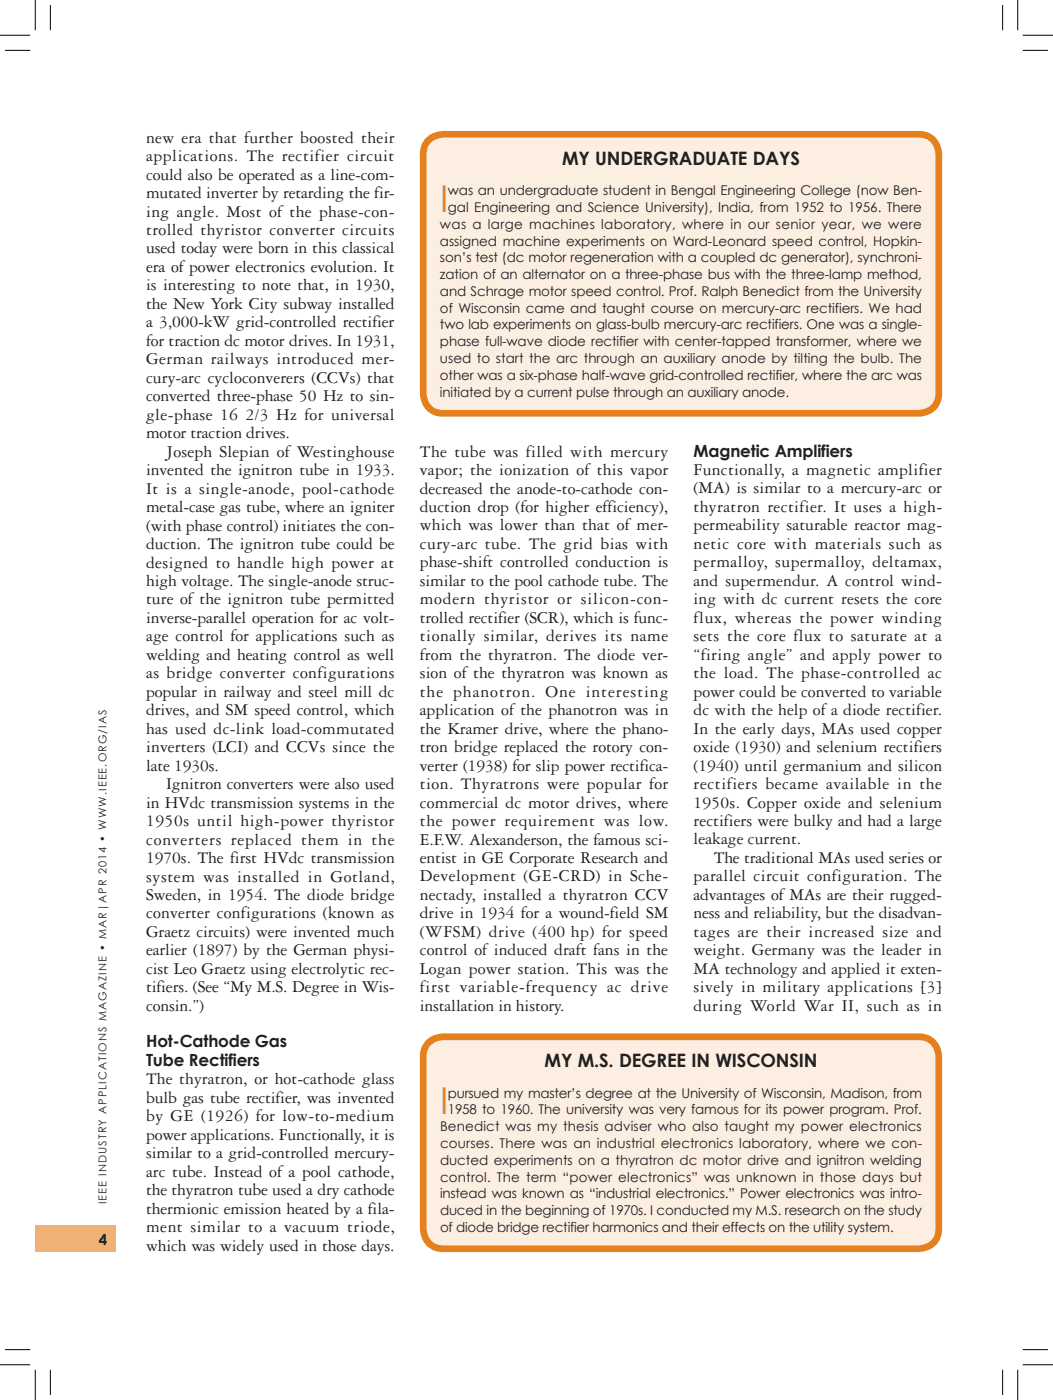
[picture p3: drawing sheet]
<svg xmlns="http://www.w3.org/2000/svg" width="221mm" height="294mm" viewBox="0 0 221 294" stroke-linecap="round" stroke-linejoin="round" font-family="sans-serif">
<defs><g id="words">
<g font-size="7.7" fill="#e6801d">
<text x="92.4" y="44.5">I</text>
<text x="92.4" y="234.2">I</text>
</g>
<g font-size="3.9" fill="#231f20">
<text x="118.1" y="34.7">My unde</text>
<text x="133" y="34.7">r</text>
<text x="133" y="34.7">g</text>
<text x="133" y="34.7">a</text>
<text x="145.5" y="34.7">dua</text>
<text x="150.6" y="34.7">t</text>
<text x="150.6" y="34.7">e</text>
<text x="158.1" y="34.7">days</text>
<text x="114.4" y="224.3">My M.S. de</text>
<text x="132.7" y="224.3">g</text>
<text x="132.7" y="224.3">r</text>
<text x="132.7" y="224.3">e</text>
<text x="145.3" y="224.3">in Wisconsin</text>
</g>
<g font-size="3.7" fill="#231f20">
<text x="30.7" y="30">new era that further boosted their</text>
<text x="30.7" y="33.9">applications. The rectifier circuit</text>
<text x="30.7" y="37.7">could also be operated as a line-com-</text>
<text x="30.7" y="41.6">mutated inverter by retarding the fir-</text>
<text x="30.7" y="45.5">ing angle. Most of the phase-con-</text>
<text x="30.7" y="49.4">trolled thyristor converter circuits</text>
<text x="30.7" y="53.3">used today were born in this classical</text>
<text x="30.7" y="57.2">era of power electronics evolution. It</text>
<text x="30.7" y="61">is interesting to note that, in 1930,</text>
<text x="30.7" y="64.9">the New York City subway installed</text>
<text x="30.7" y="68.8">a 3,000-kW grid-controlled rectifier</text>
<text x="30.7" y="72.7">for traction dc motor drives. In 1931,</text>
<text x="30.7" y="76.6">German railways introduced mer-</text>
<text x="30.7" y="80.4">cury-arc cycloconverers (CCVs) that</text>
<text x="30.7" y="84.3">converted three-phase 50 Hz to sin-</text>
<text x="30.7" y="88.2">gle-phase 16 2/3 Hz for universal</text>
<text x="30.7" y="92.1">motor traction drives.</text>
<text x="34.9" y="96">Joseph Slepian of Westinghouse</text>
<text x="88.2" y="96">The tube was filled with mercury</text>
<text x="30.7" y="99.9">invented the ignitron tube in 1933.</text>
<text x="88.2" y="99.8">vapor; the ionization of this vapor</text>
<text x="145.7" y="99.8">Functionally, a magnetic amplifier</text>
<text x="30.7" y="103.7">It is a single-anode, pool-cathode</text>
<text x="30.7" y="107.6">metal-case gas tube, where an igniter</text>
<text x="88.2" y="103.7">decreased the anode-to-cathode con-</text>
<text x="88.2" y="107.6">duction drop (for higher efficiency),</text>
<text x="145.7" y="103.7">(MA) is similar to a mercury-arc or</text>
<text x="145.7" y="107.6">thyratron rectifier. It uses a high-</text>
<text x="30.7" y="111.5">(with phase control) initiates the con-</text>
<text x="88.2" y="111.5">which was lower than that of mer-</text>
<text x="145.7" y="111.5">permeability saturable reactor mag-</text>
<text x="30.7" y="115.4">duction. The ignitron tube could be</text>
<text x="30.7" y="119.3">designed to handle high power at</text>
<text x="88.2" y="115.4">cury-arc tube. The grid bias with</text>
<text x="88.2" y="119.3">phase-shift controlled conduction is</text>
<text x="145.7" y="115.4">netic core with materials such as</text>
<text x="145.7" y="119.2">permalloy, supermalloy, deltamax,</text>
<text x="30.7" y="123.1">high voltage. The single-anode struc-</text>
<text x="88.2" y="123.1">similar to the pool cathode tube. The</text>
<text x="145.7" y="123.1">and supermendur. A control wind-</text>
<text x="30.7" y="127">ture of the ignitron tube permitted</text>
<text x="30.7" y="130.9">inverse-parallel operation for ac volt-</text>
<text x="88.2" y="127">modern thyristor or silicon-con-</text>
<text x="88.2" y="130.9">trolled rectifier (SCR), which is func-</text>
<text x="145.7" y="127">ing with dc current resets the core</text>
<text x="145.7" y="130.9">flux, whereas the power winding</text>
<text x="30.7" y="134.8">age control for applications such as</text>
<text x="88.2" y="134.8">tionally similar, derives its name</text>
<text x="145.7" y="134.8">sets the core flux to saturate at a</text>
<text x="30.7" y="138.7">welding and heating control as well</text>
<text x="30.7" y="142.6">as bridge converter configurations</text>
<text x="88.2" y="138.7">from the thyratron. The diode ver-</text>
<text x="88.2" y="142.5">sion of the thyratron was known as</text>
<text x="145.7" y="138.6">“firing angle” and apply power to</text>
<text x="145.7" y="142.5">the load. The phase-controlled ac</text>
<text x="30.7" y="146.4">popular in railway and steel mill dc</text>
<text x="88.2" y="146.4">the phanotron. One interesting</text>
<text x="145.7" y="146.4">power could be converted to variable</text>
<text x="30.7" y="150.3">drives, and SM speed control, which</text>
<text x="30.7" y="154.2">has used dc-link load-commutated</text>
<text x="88.2" y="150.3">application of the phanotron was in</text>
<text x="88.2" y="154.2">the Kramer drive, where the phano-</text>
<text x="145.7" y="150.3">dc with the help of a diode rectifier.</text>
<text x="145.7" y="154.2">In the early days, MAs used copper</text>
<text x="30.7" y="158.1">inverters (LCI) and CCVs since the</text>
<text x="30.7" y="162">late 1930s.</text>
<text x="88.2" y="158.1">tron bridge replaced the rotory con-</text>
<text x="88.2" y="162">verter (1938) for slip power rectifica-</text>
<text x="145.7" y="158.1">oxide (1930) and selenium rectifiers</text>
<text x="145.7" y="161.9">(1940) until germanium and silicon</text>
<text x="34.9" y="165.8">Ignitron converters were also used</text>
<text x="88.2" y="165.8">tion. Thyratrons were popular for</text>
<text x="145.7" y="165.8">rectifiers became available in the</text>
<text x="30.7" y="169.7">in HVdc transmission systems in the</text>
<text x="30.7" y="173.6">1950s until high-power thyristor</text>
<text x="88.2" y="169.7">commercial dc motor drives, where</text>
<text x="88.2" y="173.6">the power requirement was low.</text>
<text x="145.7" y="169.7">1950s. Copper oxide and selenium</text>
<text x="145.7" y="173.6">rectifiers were bulky and had a large</text>
<text x="30.7" y="177.5">converters replaced them in the</text>
<text x="88.2" y="177.5">E.F.W. Alexanderson, the famous sci-</text>
<text x="145.7" y="177.5">leakage current.</text>
<text x="30.7" y="181.4">1970s. The first HVdc transmission</text>
<text x="30.7" y="185.3">system was installed in Gotland,</text>
<text x="88.2" y="181.4">entist in GE Corporate Research and</text>
<text x="88.2" y="185.2">Development (GE-CRD) in Sche-</text>
<text x="145.7" y="185.2">parallel circuit configuration. The</text>
<text x="149.9" y="181.3">The traditional MAs used series or</text>
<text x="30.7" y="189.1">Sweden, in 1954. The diode bridge</text>
<text x="88.2" y="189.1">nectady, installed a thyratron CCV</text>
<text x="145.7" y="189.1">advantages of MAs are their rugged-</text>
<text x="30.7" y="193">converter configurations (known as</text>
<text x="30.7" y="196.9">Graetz circuits) were invented much</text>
<text x="88.2" y="193">drive in 1934 for a wound-field SM</text>
<text x="88.2" y="196.9">(WFSM) drive (400 hp) for speed</text>
<text x="145.7" y="193">ness and reliability, but the disadvan-</text>
<text x="145.7" y="196.9">tages are their increased size and</text>
<text x="30.7" y="200.8">earlier (1897) by the German physi-</text>
<text x="88.2" y="200.8">control of induced draft fans in the</text>
<text x="145.7" y="200.8">weight. Germany was the leader in</text>
<text x="30.7" y="204.7">cist Leo Graetz using electrolytic rec-</text>
<text x="30.7" y="208.5">tifiers. (See “My M.S. Degree in Wis-</text>
<text x="88.2" y="204.7">Logan power station. This was the</text>
<text x="88.2" y="208.5">first variable-frequency ac drive</text>
<text x="145.7" y="204.6">MA technology and applied it exten-</text>
<text x="145.7" y="208.5">sively in military applications [3]</text>
<text x="30.7" y="212.4">consin.”)</text>
<text x="88.2" y="212.4">installation in history.</text>
<text x="145.7" y="212.4">during World War II, such as in</text>
<text x="30.7" y="227.9">The thyratron, or hot-cathode glass</text>
<text x="30.7" y="231.8">bulb gas tube rectifier, was invented</text>
<text x="30.7" y="235.6">by GE (1926) for low-to-medium</text>
<text x="30.7" y="239.5">power applications. Functionally, it is</text>
<text x="30.7" y="243.4">similar to a grid-controlled mercury-</text>
<text x="30.7" y="247.3">arc tube. Instead of a pool cathode,</text>
<text x="30.7" y="251.2">the thyratron tube used a dry cathode</text>
<text x="30.7" y="255.1">thermionic emission heated by a fila-</text>
<text x="30.7" y="258.9">ment similar to a vacuum triode,</text>
<text x="30.7" y="262.8">which was widely used in those days.</text>
</g>
<g font-size="3.5" fill="#231f20">
<text x="145.7" y="95.9">Magnetic Amplifiers</text>
<text x="30.7" y="220.1">Hot-Cathode Gas</text>
<text x="30.7" y="224">Tube Rectifiers</text>
</g>
<text font-size="3.2" fill="#231f20" x="20.8" y="261.5">4</text>
<g font-size="2.8" fill="#231f20">
<text x="94.1" y="41">was an undergraduate student in Bengal Engineering College (now Ben-</text>
<text x="94.1" y="44.5">gal Engineering and Science U niversity), India, from 1952 to 1956. There</text>
<text x="92.4" y="48.1">was a large machines laboratory, where in our senior year, we were</text>
<text x="92.4" y="51.6">assigned machine experiments on Ward-Leonard speed control, Hopkin-</text>
<text x="92.4" y="55.1">son’s test (dc motor regeneration with a coupled dc generator), synchroni-</text>
<text x="92.4" y="58.6">zation of an alternator on a three-phase bus with the three-lamp method,</text>
<text x="92.4" y="62.2">and Schrage motor speed control. Prof. Ralph Benedict from the University</text>
<text x="92.4" y="65.7">of Wisconsin came and taught course on mercury-arc rectifiers. We had</text>
<text x="92.4" y="69.2">two lab experiments on glass-bulb mercury-arc rectifiers. One was a single-</text>
<text x="92.4" y="72.8">phase full-wave diode rectifier with center-tapped transformer, where we</text>
<text x="92.4" y="76.3">used to start the arc through an auxiliary anode by tilting the bulb. The</text>
<text x="92.4" y="79.8">other was a six-phase half-wave grid-controlled rectifier, where the arc was</text>
<text x="92.4" y="83.3">initiated by a current pulse through an auxiliary anode.</text>
<text x="94.1" y="230.7">pursued my master’s degree at the University of Wisconsin, Madison, from</text>
<text x="92.4" y="237.7">Benedict was my thesis adviser who also taught my power electronics</text>
<text x="94.1" y="234.2">1958 to 1960. The university was very famous for its power program. Prof.</text>
<text x="92.4" y="241.3">courses. There was an industrial electronics laboratory, where we con-</text>
<text x="92.4" y="244.8">ducted experiments on a thyratron dc motor drive and ignitron welding</text>
<text x="92.4" y="251.8">instead was known as “industrial electronics.” Power electronics was intro-</text>
<text x="92.4" y="248.3">control. The term “power electronics” was unknown in those days but</text>
<text x="92.4" y="255.4">duced in the beginning of 1970s. I conducted my M.S. research on the study</text>
<text x="92.4" y="258.9">of diode bridge rectifier harmonics and their effects on the utility system.</text>
</g>
<g font-size="2.3" fill="#231f20">
<text x="22.4" y="152.9" transform="rotate(-90 22.4 152.9)">a</text>
<text x="22.4" y="166.2" transform="rotate(-90 22.4 166.2)">e</text>
<text x="22.4" y="187.8" transform="rotate(-90 22.4 187.8)">R</text>
<text x="22.4" y="253.1" transform="rotate(-90 22.4 253.1)">IEEE Industry Appli cati ons Magazi ne • MAR |AP 2014 • www.i .org/i s</text>
</g>
</g></defs>
<path d="M7.4 257.5h16.9v5.7h-16.9z" fill="#e3bf67"/>
<path d="M90 29.5a4.9 4.9 0 0 1 3.1-1.3h99.9a4.1 4.1 0 0 1 4.2 4.3v50.1a4.1 4.1 0 0 1-4.2 4.3h-99.9a4.1 4.1 0 0 1-4.2-4.3v-50.1l.1-1.3 .4-1z" fill="#fceee0"/>
<path d="M90 29.5a4.9 4.9 0 0 1 3.1-1.3h99.9a4.1 4.1 0 0 1 4.2 4.3v50.1a4.1 4.1 0 0 1-4.2 4.3h-99.9a4.1 4.1 0 0 1-4.2-4.3v-50.1l.1-1.3 .4-1z" fill="none" stroke="#e6801d" stroke-width="1.4" stroke-linecap="butt"/>
<path d="M90 219.1a4.9 4.9 0 0 1 3.1-1.2h99.9a4.1 4.1 0 0 1 4.2 4.2v36.1a4.1 4.1 0 0 1-4.2 4.2h-99.9a4.1 4.1 0 0 1-4.2-4.2v-36.1l.1-1.2 .4-1z" fill="#fceee0"/>
<path d="M90 219.1a4.9 4.9 0 0 1 3.1-1.2h99.9a4.1 4.1 0 0 1 4.2 4.2v36.1a4.1 4.1 0 0 1-4.2 4.2h-99.9a4.1 4.1 0 0 1-4.2-4.2v-36.1l.1-1.2 .4-1z" fill="none" stroke="#e6801d" stroke-width="1.4" stroke-linecap="butt"/>
<g fill="none" stroke="#fff" stroke-width=".44">
<path d="M0 7.4h6.3M1.1 10.6h5.2M7.4 0v6.4M10.6 1.1v5.2M210.6 1.1v5.2M213.8 0v6.4M214.8 10.6h5.3M214.8 7.4h6.4M0 286.8h6.3M1.1 283.6h5.2M7.4 287.9v6.3M10.6 287.9v5.3"/>
<path d="M210.6 287.9v5.3M213.8 287.9v6.3M214.8 283.6h5.3M214.8 286.8h6.4"/>
</g>
<g fill="none" stroke="#000" stroke-width=".21">
<path d="M0 7.4h6.3M1.1 10.6h5.2M7.4 0v6.4M10.6 1.1v5.2M210.6 1.1v5.2M213.8 0v6.4M214.8 10.6h5.3M214.8 7.4h6.4M0 286.8h6.3M1.1 283.6h5.2M7.4 287.9v6.3M10.6 287.9v5.3"/>
<path d="M210.6 287.9v5.3M213.8 287.9v6.3M214.8 283.6h5.3M214.8 286.8h6.4"/>
</g>
<use href="#words"/>
</svg>
